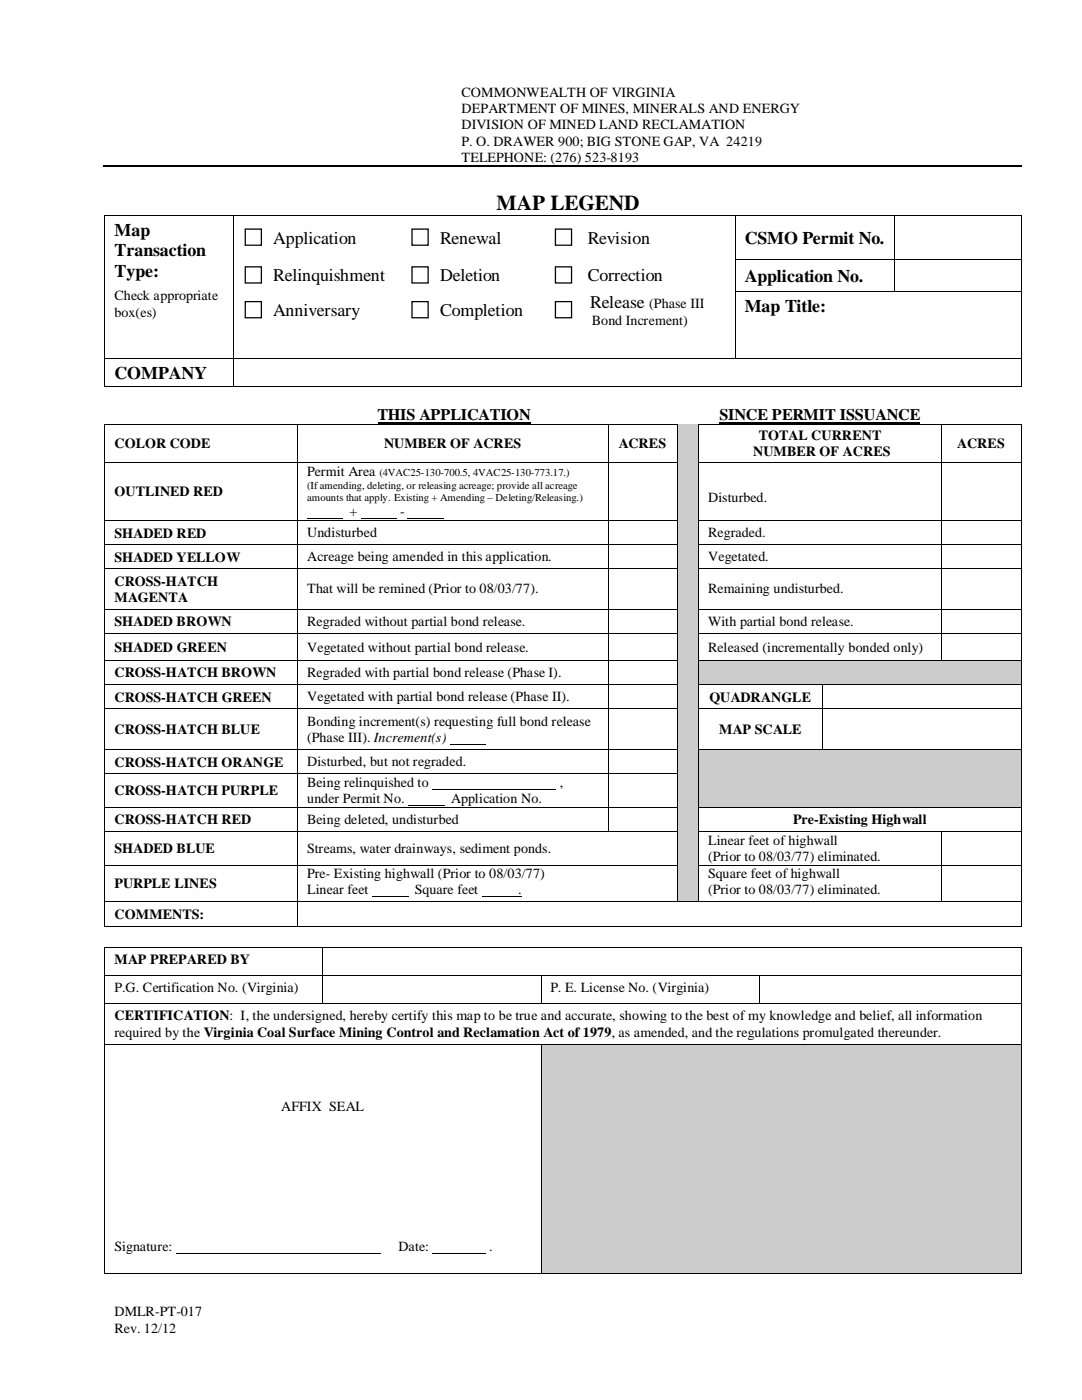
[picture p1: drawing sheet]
<svg xmlns="http://www.w3.org/2000/svg" width="216mm" height="279mm" viewBox="0 0 216 279" stroke-linecap="round" stroke-linejoin="round" font-family="sans-serif">
<defs><g id="words">
<text font-size="4.2" x="99.1" y="42">MAP LEGEND</text>
<g font-size="3.6">
<text x="22.9" y="47.2">Map</text>
<text x="22.9" y="51.1">Transaction</text>
<text x="54.5" y="48.6">Application</text>
<text x="87.8" y="48.6">Renewal</text>
<text x="117.3" y="48.6">Revision</text>
<text x="148.6" y="48.7">CSMO Permit No.</text>
<text x="22.9" y="55.3">Type:</text>
<text x="54.5" y="56.1">Relinquishment</text>
<text x="87.8" y="56.1">Deletion</text>
<text x="117.3" y="56.1">Correction</text>
<text x="148.6" y="56.2">Application No.</text>
<text x="54.5" y="63.1">Anniversary</text>
<text x="87.8" y="63.1">Completion</text>
<text x="117.8" y="61.4">Release</text>
<text x="148.6" y="62.2">Map Title:</text>
<text x="22.9" y="75.6">COMPANY</text>
</g>
<g font-size="3.2">
<text x="75.4" y="83.9">THIS APPLICATION</text>
<text x="143.6" y="83.9">SINCE PERMIT ISSUANCE</text>
</g>
<g font-size="2.8">
<text x="92.1" y="19.3">COMMONWEALTH OF VIRGINIA</text>
<text x="92.1" y="22.5">DEPARTMENT OF MINES, MINERALS AND ENERGY</text>
<text x="92.1" y="25.8">DIVISION OF MINED LAND RECLAMATION</text>
<text x="92.1" y="29">P. O. DRAWER 900; BIG STONE GAP, VA 24219</text>
<text x="92.1" y="32.3">TELEPHONE: (276) 523-8193</text>
<text x="22.9" y="59.9">Check appropriate</text>
<text x="22.9" y="63.2">box(es)</text>
<text x="118.1" y="64.9">Bond Increment)</text>
<text x="129.5" y="61.4">(Phase III</text>
<text x="22.9" y="89.5">COLOR CODE</text>
<text x="76.6" y="89.5">NUMBER OF ACRES</text>
<text x="123.4" y="89.5">ACRES</text>
<text x="151.4" y="87.9">TOTAL CURRENT</text>
<text x="191" y="89.5">ACRES</text>
<text x="61.3" y="94.9">Permit Area</text>
<text x="150.3" y="91.1">NUMBER OF ACRES</text>
<text x="22.9" y="99.1">OUTLINED RED</text>
<text x="141.3" y="100.2">Disturbed.</text>
<text x="22.9" y="107.3">SHADED RED</text>
<text x="61.3" y="107.2">Undisturbed</text>
<text x="69.8" y="103">+</text>
<text x="79.8" y="103">-</text>
<text x="141.3" y="107.2">Regraded.</text>
<text x="22.9" y="112.1">SHADED YELLOW</text>
<text x="61.3" y="112">Acreage being amended in this application.</text>
<text x="141.3" y="112">Vegetated.</text>
<text x="22.9" y="116.9">CROSS-HATCH</text>
<text x="61.3" y="118.4">That will be remined (Prior to 08/03/77).</text>
<text x="141.3" y="118.4">Remaining undisturbed.</text>
<text x="22.9" y="120.2">MAGENTA</text>
<text x="22.9" y="125">SHADED BROWN</text>
<text x="61.3" y="124.9">Regraded without partial bond release.</text>
<text x="141.3" y="124.9">With partial bond release.</text>
<text x="22.9" y="130.1">SHADED GREEN</text>
<text x="61.3" y="130">Vegetated without partial bond release.</text>
<text x="141.3" y="130">Released (incrementally bonded only)</text>
<text x="22.9" y="135.2">CROSS-HATCH BROWN</text>
<text x="61.3" y="135.1">Regraded with partial bond release (Phase I).</text>
<text x="22.9" y="140">CROSS-HATCH GREEN</text>
<text x="61.3" y="140">Vegetated with partial bond release (Phase II).</text>
<text x="141.6" y="140">QUADRANGLE</text>
<text x="22.9" y="146.6">CROSS-HATCH BLUE</text>
<text x="61.3" y="148.1">(Phase III). Increment(s)</text>
<text x="61.3" y="144.9">Bonding increment(s) requesting full bond release</text>
<text x="143.5" y="146.6">MAP SCALE</text>
<text x="22.9" y="153">CROSS-HATCH ORANGE</text>
<text x="61.3" y="152.9">Disturbed, but not regraded.</text>
<text x="22.9" y="158.7">CROSS-HATCH PURPLE</text>
<text x="61.3" y="157.1">Being relinquished to</text>
<text x="61.3" y="160.3">under Permit No.</text>
<text x="90" y="160.3">Application No.</text>
<text x="111.7" y="157.1">,</text>
<text x="22.9" y="164.5">CROSS-HATCH RED</text>
<text x="61.3" y="164.4">Being deleted, undisturbed</text>
<text x="158.2" y="164.5">Pre-Existing Highwall</text>
<text x="22.9" y="170.3">SHADED BLUE</text>
<text x="61.3" y="170.2">Streams, water drainways, sediment ponds.</text>
<text x="141.3" y="168.6">Linear feet of highwall</text>
<text x="141.3" y="171.8">(Prior to 08/03/77) eliminated.</text>
<text x="22.9" y="177.3">PURPLE LINES</text>
<text x="61.3" y="175.3">Pre- Existing highwall (Prior to 08/03/77)</text>
<text x="61.3" y="178.5">Linear feet</text>
<text x="82.8" y="178.5">Square feet</text>
<text x="103.4" y="178.5">.</text>
<text x="141.3" y="175.3">Square feet of highwall</text>
<text x="141.3" y="178.5">(Prior to 08/03/77) eliminated.</text>
<text x="22.9" y="183.4">COMMENTS:</text>
<text x="22.9" y="192.4">MAP PREPARED BY</text>
<text x="22.9" y="197.9">P.G. Certification No. (Virginia)</text>
<text x="109.8" y="197.9">P. E. License No. (Virginia)</text>
<text x="22.9" y="203.6">CERTIFICATION: I, the undersigned, hereby certify this map to be true and accurate, showing to the best of my knowledge and belief, all information</text>
<text x="22.9" y="206.9">required by the Virginia Coal Surface Mining Control and Reclamation Act of 1979, as amended, and the regulations promulgated thereunder.</text>
<text x="56.1" y="221.8">AFFIX SEAL</text>
<text x="22.9" y="249.8">Signature:</text>
<text x="79.5" y="249.8">Date:</text>
<text x="97.6" y="249.8">.</text>
<text x="22.9" y="262.7">DMLR-PT-017</text>
<text x="22.9" y="266">Rev. 12/12</text>
</g>
<g font-size="2.1">
<text x="75.7" y="94.9">(4VAC25-130-700.5, 4VAC25-130-773.17.)</text>
<text x="61.3" y="97.5">(If amending, deleting, or releasing acreage; provide all acreage</text>
<text x="61.3" y="99.9">amounts that apply. Existing + Amending – Deleting/Releasing.)</text>
</g>
</g></defs>
<path d="M20.7 33.1h183.2M48.9 45.7h3.3v3.2h-3.3zM48.9 53.3h3.3v3.2h-3.3zM82.2 45.7h3.2v3.2h-3.2zM82.2 53.3h3.2v3.2h-3.2zM110.8 45.7h3.2v3.2h-3.2zM110.8 53.3h3.2v3.2h-3.2zM48.9 60.2h3.3v3.2h-3.3zM82.2 60.2h3.2v3.2h-3.2zM110.8 60.2h3.2v3.2h-3.2z" fill="none" stroke="#000" stroke-width=".25"/>
<g fill="#000">
<path d="M89.9 33h.3v.3h-.3zM20.8 43h.2v.2h-.2zM20.8 51.7h.2v.2h-.2zM20.8 58.1h.2v.2h-.2zM46.6 43h.1v.2h-.1zM46.6 51.7h.1v.2h-.1zM46.6 58.1h.1v.2h-.1zM80 43h.2v.2h-.2zM108.6 43h.2v.2h-.2zM146.6 43h.2v.2h-.2zM146.6 51.7h.2v.2h-.2zM146.6 58.1h.2v.2h-.2z"/>
<path d="M178.4 43h.2v.2h-.2zM178.4 51.7h.2v.2h-.2zM178.4 58.1h.2v.2h-.2zM203.8 43h.2v.2h-.2zM203.8 51.7h.2v.2h-.2zM203.8 58.1h.2v.2h-.2zM20.8 65.5h.2v.2h-.2zM20.8 71.5h.2v.1h-.2zM20.8 77.1h.2v.2h-.2zM46.6 65.5h.1v.2h-.1zM46.6 71.5h.1v.1h-.1zM46.6 77.1h.1v.2h-.1z"/>
<path d="M80 71.5h.2v.1h-.2zM108.6 71.5h.2v.1h-.2zM146.6 65.5h.2v.2h-.2zM146.6 71.5h.2v.1h-.2zM203.8 65.5h.2v.2h-.2zM203.8 71.5h.2v.1h-.2zM203.8 77.1h.2v.2h-.2z"/>
</g>
<g fill="none" stroke="#000" stroke-width=".2">
<path d="M20.9 43.2v8.5M20.9 51.9v6.2M20.9 58.3v7.2M21 43.1h25.6M46.6 43.2v8.5M46.6 51.9v6.2M46.6 58.3v7.2M46.7 43.1h33.3M80.2 43.1h28.4M108.8 43.1h37.8M146.7 43.2v8.5M146.7 51.9v6.2"/>
<path d="M146.7 58.3v7.2M146.8 43.1h31.6M146.8 51.8h31.6M146.8 58.2h31.6M178.5 43.2v8.5M178.5 51.9v6.2M178.6 43.1h25.2M178.6 51.8h25.2M178.6 58.2h25.2M203.9 43.2v8.5M203.9 51.9v6.2M203.9 58.3v7.2"/>
<path d="M20.9 65.7v5.8M20.9 71.6v5.5M21 71.5h25.6M21 77.2h25.6M46.6 65.7v5.8M46.6 71.6v5.5M46.7 71.5h33.3M46.7 77.2h157.1M80.2 71.5h28.4M108.8 71.5h37.8M146.7 65.7v5.8M146.8 71.5h57"/>
<path d="M203.9 65.7v5.8M203.9 71.6v5.5"/>
</g>
<path d="M75.4 84.4h30.4M143.6 84.4h40" fill="none" stroke="#000" stroke-width=".34"/>
<path d="M135.3 84.8h4v7.4h-4z" fill="#ccc"/>
<path d="M137.3 86.2v4.6" fill="none" stroke="#ccc" stroke-width=".42"/>
<path d="M20.8 84.6h.2v.2h-.2zM59.3 84.6h.1v.2h-.1zM121.2 84.6h.2v.2h-.2zM135.1 84.6h.2v.2h-.2zM139.3 84.6h.1v.2h-.1zM187.9 84.6h.1v.2h-.1zM203.8 84.6h.2v.2h-.2z" fill="#000"/>
<g fill="none" stroke="#000" stroke-width=".2">
<path d="M20.9 84.8v7.4M21 84.7h38.3M59.3 84.8v7.4M59.4 84.7h61.8M121.3 84.8v7.4M121.4 84.7h13.7M135.2 84.8v7.4M139.4 84.8v7.4M139.4 84.7h48.5M188 84.8v7.4M188 84.7h15.8M203.9 84.8v7.4"/>
<path d="M61.3 103.5h7.1M72.1 103.5h7.1M81.4 103.5h7.2"/>
</g>
<path d="M135.3 84.7h4" fill="none" stroke="#ccc" stroke-width=".2"/>
<path d="M135.3 92.4h4v11.4h-4z" fill="#ccc"/>
<path d="M137.3 92.4v4.6" fill="none" stroke="#ccc" stroke-width=".42"/>
<path d="M20.8 92.2h.2v.2h-.2zM59.3 92.2h.1v.2h-.1zM121.2 92.2h.2v.2h-.2zM135.1 92.2h.2v.2h-.2zM139.3 92.2h.1v.2h-.1zM187.9 92.2h.1v.2h-.1zM203.8 92.2h.2v.2h-.2z" fill="#000"/>
<path d="M20.9 92.4v11.4M21 92.3h38.3M59.3 92.4v11.4M59.4 92.3h61.8M121.3 92.4v11.4M121.4 92.3h13.7M135.2 92.4v11.4M139.4 92.4v11.4M139.4 92.3h48.5M188 92.4v11.4M188 92.3h15.8M203.9 92.4v11.4" fill="none" stroke="#000" stroke-width=".2"/>
<path d="M135.3 92.3h4" fill="none" stroke="#ccc" stroke-width=".2"/>
<path d="M135.3 104h4v4.6h-4z" fill="#ccc"/>
<path d="M137.3 104v4.6" fill="none" stroke="#ccc" stroke-width=".42"/>
<path d="M20.8 103.8h.2v.2h-.2zM59.3 103.8h.1v.2h-.1zM121.2 103.8h.2v.2h-.2zM135.1 103.8h.2v.2h-.2zM139.3 103.8h.1v.2h-.1zM187.9 103.8h.1v.2h-.1zM203.8 103.8h.2v.2h-.2z" fill="#000"/>
<path d="M20.9 104v4.6M21 103.9h38.3M59.3 104v4.6M59.4 103.9h61.8M121.3 104v4.6M121.4 103.9h13.7M135.2 104v4.6M139.4 104v4.6M139.4 103.9h48.5M188 104v4.6M188 103.9h15.8M203.9 104v4.6" fill="none" stroke="#000" stroke-width=".2"/>
<path d="M135.3 103.9h4" fill="none" stroke="#ccc" stroke-width=".2"/>
<path d="M135.3 108.8h4v4.7h-4z" fill="#ccc"/>
<path d="M137.3 108.8v4.7" fill="none" stroke="#ccc" stroke-width=".42"/>
<path d="M20.8 108.6h.2v.2h-.2zM59.3 108.6h.1v.2h-.1zM121.2 108.6h.2v.2h-.2zM135.1 108.6h.2v.2h-.2zM139.3 108.6h.1v.2h-.1zM187.9 108.6h.1v.2h-.1zM203.8 108.6h.2v.2h-.2z" fill="#000"/>
<path d="M20.9 108.8v4.7M21 108.7h38.3M59.3 108.8v4.7M59.4 108.7h61.8M121.3 108.8v4.7M121.4 108.7h13.7M135.2 108.8v4.7M139.4 108.8v4.7M139.4 108.7h48.5M188 108.8v4.7M188 108.7h15.8M203.9 108.8v4.7" fill="none" stroke="#000" stroke-width=".2"/>
<path d="M135.3 108.7h4" fill="none" stroke="#ccc" stroke-width=".2"/>
<path d="M135.3 113.6h4v7.9h-4z" fill="#ccc"/>
<path d="M137.3 113.6v4.7" fill="none" stroke="#ccc" stroke-width=".42"/>
<path d="M20.8 113.5h.2v.1h-.2zM59.3 113.5h.1v.1h-.1zM121.2 113.5h.2v.1h-.2zM135.1 113.5h.2v.1h-.2zM139.3 113.5h.1v.1h-.1zM187.9 113.5h.1v.1h-.1zM203.8 113.5h.2v.1h-.2z" fill="#000"/>
<path d="M20.9 113.6v7.9M21 113.5h38.3M59.3 113.6v7.9M59.4 113.5h61.8M121.3 113.6v7.9M121.4 113.5h13.7M135.2 113.6v7.9M139.4 113.6v7.9M139.4 113.5h48.5M188 113.6v7.9M188 113.5h15.8M203.9 113.6v7.9" fill="none" stroke="#000" stroke-width=".2"/>
<path d="M135.3 113.5h4" fill="none" stroke="#ccc" stroke-width=".2"/>
<path d="M135.3 121.7h4v4.6h-4z" fill="#ccc"/>
<path d="M137.3 121.7v4.6" fill="none" stroke="#ccc" stroke-width=".42"/>
<path d="M20.8 121.5h.2v.2h-.2zM59.3 121.5h.1v.2h-.1zM121.2 121.5h.2v.2h-.2zM135.1 121.5h.2v.2h-.2zM139.3 121.5h.1v.2h-.1zM187.9 121.5h.1v.2h-.1zM203.8 121.5h.2v.2h-.2z" fill="#000"/>
<path d="M20.9 121.7v4.6M21 121.6h38.3M59.3 121.7v4.6M59.4 121.6h61.8M121.3 121.7v4.6M121.4 121.6h13.7M135.2 121.7v4.6M139.4 121.7v4.6M139.4 121.6h48.5M188 121.7v4.6M188 121.6h15.8M203.9 121.7v4.6" fill="none" stroke="#000" stroke-width=".2"/>
<path d="M135.3 121.6h4" fill="none" stroke="#ccc" stroke-width=".2"/>
<path d="M135.3 126.5h4v5.2h-4z" fill="#ccc"/>
<path d="M137.3 126.5v4.6" fill="none" stroke="#ccc" stroke-width=".42"/>
<path d="M20.8 126.3h.2v.2h-.2zM59.3 126.3h.1v.2h-.1zM121.2 126.3h.2v.2h-.2zM135.1 126.3h.2v.2h-.2zM139.3 126.3h.1v.2h-.1zM187.9 126.3h.1v.2h-.1zM203.8 126.3h.2v.2h-.2z" fill="#000"/>
<path d="M20.9 126.5v5.2M21 126.4h38.3M59.3 126.5v5.2M59.4 126.4h61.8M121.3 126.5v5.2M121.4 126.4h13.7M135.2 126.5v5.2M139.4 126.5v5.2M139.4 126.4h48.5M188 126.5v5.2M188 126.4h15.8M203.9 126.5v5.2" fill="none" stroke="#000" stroke-width=".2"/>
<path d="M135.3 126.4h4" fill="none" stroke="#ccc" stroke-width=".2"/>
<path d="M135.3 131.9h4v4.7h-4z" fill="#ccc"/>
<path d="M137.3 131.9v4.7" fill="none" stroke="#ccc" stroke-width=".42"/>
<g fill="#ccc">
<path d="M139.4 131.9h64.3v4.7h-64.3z"/>
<path d="M141.3 131.9h60.6v4.7h-60.6z"/>
</g>
<path d="M20.8 131.7h.2v.2h-.2zM59.3 131.7h.1v.2h-.1zM121.2 131.7h.2v.2h-.2zM135.1 131.7h.2v.2h-.2zM139.3 131.7h.1v.2h-.1zM187.9 131.7h.1v.2h-.1zM203.8 131.7h.2v.2h-.2z" fill="#000"/>
<path d="M20.9 131.9v4.7M21 131.8h38.3M59.3 131.9v4.7M59.4 131.8h61.8M121.3 131.9v4.7M121.4 131.8h13.7M135.2 131.9v4.7M139.4 131.9v4.7M139.4 131.8h48.5M188 131.8h15.8M203.9 131.9v4.7" fill="none" stroke="#000" stroke-width=".2"/>
<path d="M135.3 131.8h4" fill="none" stroke="#ccc" stroke-width=".2"/>
<path d="M135.3 136.7h4v4.7h-4z" fill="#ccc"/>
<path d="M137.3 136.7v4.7" fill="none" stroke="#ccc" stroke-width=".42"/>
<path d="M20.8 136.6h.2v.1h-.2zM59.3 136.6h.1v.1h-.1zM121.2 136.6h.2v.1h-.2zM135.1 136.6h.2v.1h-.2zM139.3 136.6h.1v.1h-.1zM164 136.6h.2v.1h-.2zM203.8 136.6h.2v.1h-.2z" fill="#000"/>
<g fill="none" stroke="#000" stroke-width=".2">
<path d="M20.9 136.7v4.7M21 136.7h38.3M59.3 136.7v4.7M59.4 136.7h61.8M121.3 136.7v4.7M121.4 136.7h13.7M135.2 136.7v4.7M139.4 136.7v4.7M139.4 136.7h24.6M164.1 136.7v4.7M164.2 136.7h39.6M203.9 136.7v4.7"/>
<path d="M89.7 148.5h7.2"/>
</g>
<path d="M135.3 136.7h4" fill="none" stroke="#ccc" stroke-width=".2"/>
<path d="M135.3 141.7h4v7.8h-4z" fill="#ccc"/>
<path d="M137.3 141.6v4.7" fill="none" stroke="#ccc" stroke-width=".42"/>
<path d="M20.8 141.4h.2v.2h-.2zM59.3 141.4h.1v.2h-.1zM121.2 141.4h.2v.2h-.2zM135.1 141.4h.2v.2h-.2zM139.3 141.4h.1v.2h-.1zM164 141.4h.2v.2h-.2zM203.8 141.4h.2v.2h-.2z" fill="#000"/>
<path d="M20.9 141.6v7.9M21 141.5h38.3M59.3 141.6v7.9M59.4 141.5h61.8M121.3 141.6v7.9M121.4 141.5h13.7M135.2 141.6v7.9M139.4 141.6v7.9M139.4 141.5h24.6M164.1 141.6v7.9M164.2 141.5h39.6M203.9 141.6v7.9" fill="none" stroke="#000" stroke-width=".2"/>
<path d="M135.3 141.5h4" fill="none" stroke="#ccc" stroke-width=".2"/>
<path d="M135.3 149.7h4v4.6h-4z" fill="#ccc"/>
<path d="M137.3 149.7v4.6" fill="none" stroke="#ccc" stroke-width=".42"/>
<g fill="#ccc">
<path d="M139.4 149.7h64.3v11.3h-64.3z"/>
<path d="M141.3 149.7h60.6v4.6h-60.6z"/>
</g>
<path d="M20.8 149.5h.2v.2h-.2zM59.3 149.5h.1v.2h-.1zM121.2 149.5h.2v.2h-.2zM135.1 149.5h.2v.2h-.2zM139.3 149.5h.1v.2h-.1zM164 149.5h.2v.2h-.2zM203.8 149.5h.2v.2h-.2z" fill="#000"/>
<g fill="none" stroke="#000" stroke-width=".2">
<path d="M20.9 149.7v4.6M21 149.6h38.3M59.3 149.7v4.6M59.4 149.6h61.8M86.2 157.5h24.7M121.3 149.7v4.6M121.4 149.6h13.7M135.2 149.7v4.6M139.4 149.7v4.6M139.4 149.6h24.6M164.2 149.6h39.6M203.9 149.7v4.6"/>
<path d="M81.4 160.7h7.2"/>
</g>
<path d="M135.3 149.6h4" fill="none" stroke="#ccc" stroke-width=".2"/>
<path d="M135.3 154.5h4v6.5h-4z" fill="#ccc"/>
<path d="M137.3 154.5v4.7" fill="none" stroke="#ccc" stroke-width=".42"/>
<path d="M20.8 154.3h.2v.2h-.2zM59.3 154.3h.1v.2h-.1zM121.2 154.3h.2v.2h-.2zM135.1 154.3h.2v.2h-.2zM139.3 154.3h.1v.2h-.1zM203.8 154.3h.2v.2h-.2z" fill="#000"/>
<path d="M20.9 154.5v6.5M21 154.4h38.3M59.3 154.5v6.5M59.4 154.4h61.8M121.3 154.5v6.5M121.4 154.4h13.7M135.2 154.5v6.5M139.4 154.5v6.5M203.9 154.5v6.5" fill="none" stroke="#000" stroke-width=".2"/>
<path d="M135.3 154.4h4" fill="none" stroke="#ccc" stroke-width=".2"/>
<path d="M135.3 161.2h4v4.7h-4z" fill="#ccc"/>
<path d="M137.3 161.2v4.7" fill="none" stroke="#ccc" stroke-width=".42"/>
<path d="M20.8 161h.2v.2h-.2zM59.3 161h.1v.2h-.1zM121.2 161h.2v.2h-.2zM135.1 161h.2v.2h-.2zM139.3 161h.1v.2h-.1zM203.8 161h.2v.2h-.2z" fill="#000"/>
<path d="M20.9 161.2v4.7M21 161.1h38.3M59.3 161.2v4.7M59.4 161.1h61.8M121.3 161.2v4.7M121.4 161.1h13.7M135.2 161.2v4.7M139.4 161.2v4.7M139.4 161.1h64.4M203.9 161.2v4.7" fill="none" stroke="#000" stroke-width=".2"/>
<path d="M135.3 161.1h4" fill="none" stroke="#ccc" stroke-width=".2"/>
<path d="M135.3 166h4v6.6h-4z" fill="#ccc"/>
<path d="M137.3 166v4.7" fill="none" stroke="#ccc" stroke-width=".42"/>
<path d="M20.8 165.9h.2v.1h-.2zM59.3 165.9h.1v.1h-.1zM121.2 165.9h.2v.1h-.2zM135.1 165.9h.2v.1h-.2zM139.3 165.9h.1v.1h-.1zM187.9 165.9h.1v.1h-.1zM203.8 165.9h.2v.1h-.2z" fill="#000"/>
<g fill="none" stroke="#000" stroke-width=".2">
<path d="M20.9 166v6.6M21 165.9h38.3M59.3 166v6.6M59.4 165.9h61.8M74.3 178.9h7.1M96.2 178.9h7.8M121.4 165.9h13.7M135.2 166v6.6M139.4 166v6.6M139.4 165.9h48.5M188 166v6.6M188 165.9h15.8"/>
<path d="M203.9 166v6.6"/>
</g>
<path d="M135.3 165.9h4" fill="none" stroke="#ccc" stroke-width=".2"/>
<path d="M135.3 172.7h4v7.2h-4z" fill="#ccc"/>
<path d="M137.3 172.7v3.2" fill="none" stroke="#ccc" stroke-width=".42"/>
<g fill="#000">
<path d="M20.8 172.6h.2v.1h-.2zM59.3 172.6h.1v.1h-.1zM135.1 172.6h.2v.1h-.2zM139.3 172.6h.1v.1h-.1zM187.9 172.6h.1v.1h-.1zM203.8 172.6h.2v.1h-.2zM20.8 179.9h.2v.2h-.2zM20.8 184.7h.2v.2h-.2zM20.8 189h.2v.1h-.2zM20.8 194.6h.2v.1h-.2zM59.3 179.9h.1v.2h-.1zM59.3 184.7h.1v.2h-.1z"/>
<path d="M64.3 189h.2v.1h-.2zM64.3 194.6h.2v.1h-.2zM107.9 194.6h.1v.1h-.1zM135.1 179.9h.2v.2h-.2zM139.3 179.9h.1v.2h-.1zM151.4 194.6h.2v.1h-.2zM187.9 179.9h.1v.2h-.1zM203.8 179.9h.2v.2h-.2zM203.8 184.7h.2v.2h-.2zM203.8 189h.2v.1h-.2zM203.8 194.6h.2v.1h-.2zM20.8 200.2h.2v.2h-.2z"/>
<path d="M64.3 200.2h.2v.2h-.2zM107.9 200.2h.1v.2h-.1zM151.4 200.2h.2v.2h-.2zM203.8 200.2h.2v.2h-.2z"/>
</g>
<g fill="none" stroke="#000" stroke-width=".2">
<path d="M20.9 172.7v7.2M21 172.6h38.3M59.3 172.7v7.2M59.4 172.6h75.7M135.2 172.7v7.2M139.4 172.7v7.2M139.4 172.6h48.5M188 172.7v7.2M188 172.6h15.8M203.9 172.7v7.2M20.9 180.1v4.6M20.9 189.1v5.5"/>
<path d="M20.9 194.7v5.5M21 180h38.3M21 184.8h38.3M21 189.1h43.3M21 194.6h43.3M59.3 180.1v4.6M59.4 180h75.7M59.4 184.8h144.4M64.4 189.1v5.5M64.4 194.7v5.5M64.5 189.1h139.3M64.5 194.6h43.4"/>
<path d="M108 194.7v5.5M108 194.6h43.4M135.3 180h4M139.4 180h48.5M151.5 194.7v5.5M151.6 194.6h52.2M188 180h15.8M203.9 180.1v4.6M203.9 189.1v5.5M203.9 194.7v5.5M20.9 200.4v7.9M21 200.3h43.3"/>
<path d="M64.5 200.3h43.4M108 200.3h43.4M151.6 200.3h52.2M203.9 200.4v7.9M35.1 250.2h40.9M86.4 250.2h10.5"/>
</g>
<path d="M135.3 172.6h4" fill="none" stroke="#ccc" stroke-width=".2"/>
<g fill="#ccc">
<path d="M108 208.4h95.7v45.6h-95.7z"/>
<path d="M109.8 208.4h92.1v5.6h-92.1z"/>
</g>
<path d="M20.8 208.3h.2v.1h-.2zM107.9 208.3h.1v.1h-.1zM203.8 208.3h.2v.1h-.2zM20.8 254h.2v.2h-.2zM107.9 254h.1v.2h-.1zM203.8 254h.2v.2h-.2z" fill="#000"/>
<path d="M20.9 208.4v45.6M21 208.4h86.9M108 208.4v45.6M108 208.4h95.8M203.9 208.4v45.6M21 254.1h86.9M108 254.1h95.8" fill="none" stroke="#000" stroke-width=".2"/>
<use href="#words"/>
</svg>
